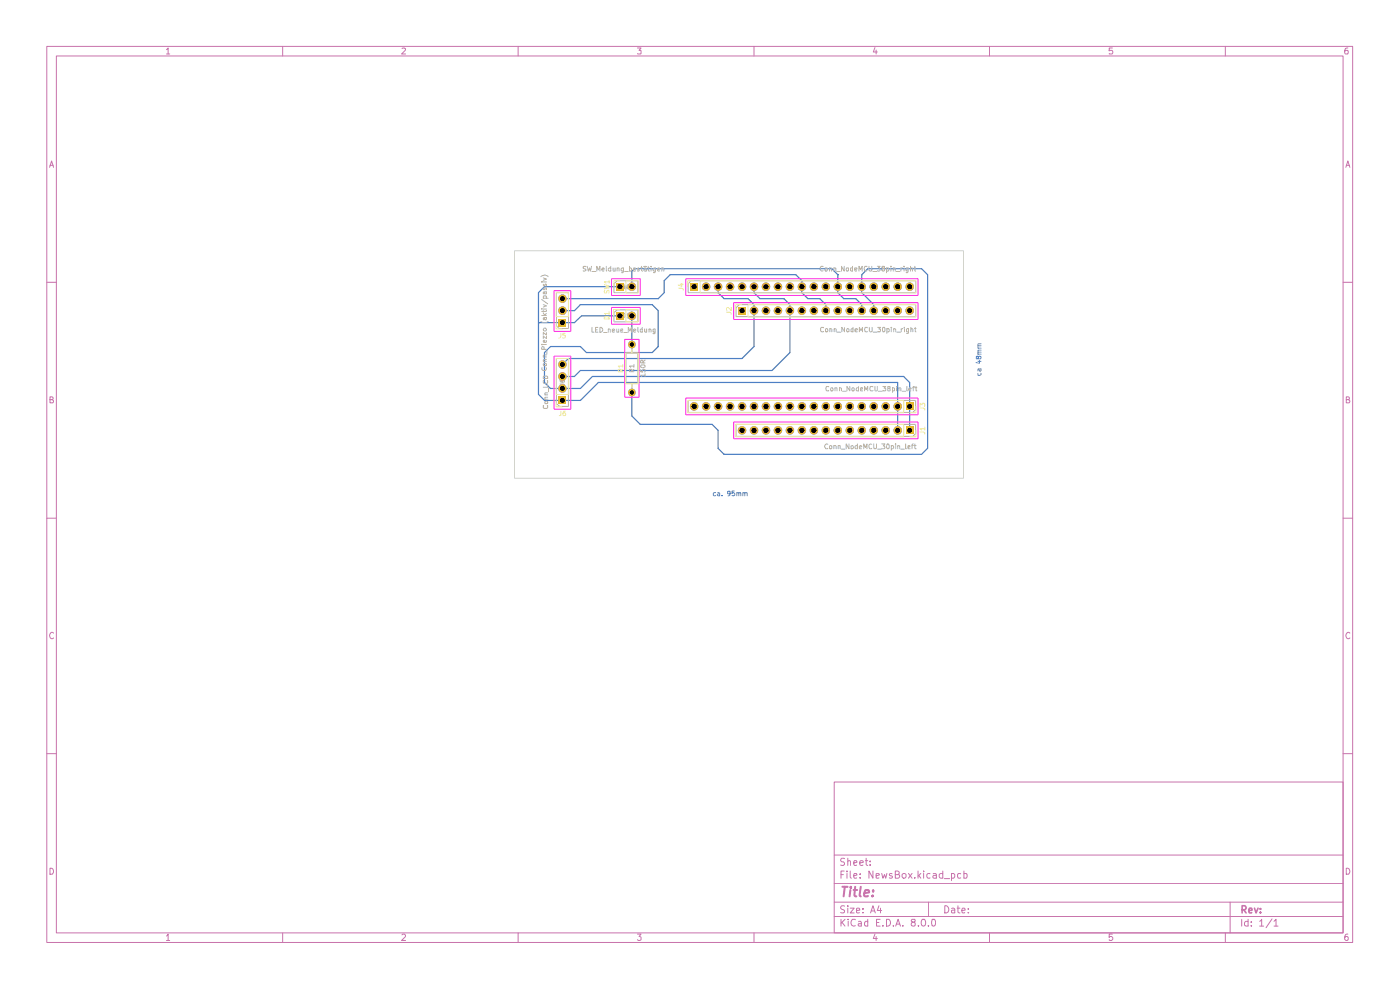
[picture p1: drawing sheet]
<svg xmlns="http://www.w3.org/2000/svg" width="297mm" height="210mm" viewBox="0 0 297 210" stroke-linecap="round" stroke-linejoin="round" font-family="sans-serif">
<g fill="none" stroke="#c872ab" stroke-width=".21">
<path d="M9.9 9.8h277.1v190.1h-277.1zM12 11.9h272.9v186h-272.9zM35.3 10.5l.4-.3v1.3M35.3 11.5h.7M60 9.8v2.1M85.3 10.3l.5-.1 .2 .3-.8 1h.8M109.9 9.8v2.1M135.2 10.2h.8l-.4 .5 .4 .1v.6h-.8M160 9.8v2.1M185.6 10.1l-.3 .9h.8M185.9 10.6v.9M209.9 9.8v2.1"/>
<path d="M236 10.2h-.7v.6h.7v.6h-.7M259.9 9.8v2.1M285.9 10.2l-.5 .1-.1 .4v.7l.6 .1v-.8h-.5l-.1 .2M10.5 35.5l.4-1.4 .5 1.4M10.6 35.1h.7M285.5 35.5l.4-1.4 .5 1.4M285.6 35.1h.7M9.9 59.9h2.1M284.9 59.9h2.1M10.6 84.8l.6-.1v-.4l-.6-.1v1.2h.6l.2-.4-.4-.2M285.6 84.8l.6-.1v-.4l-.6-.1v1.2h.6l.2-.4-.4-.2M9.9 109.9h2.1"/>
<path d="M284.9 109.9h2.1M11.4 134.3a.57 .57 0 0 0-.8 .1 .57 .57 0 0 0 0 .7l.3 .4 .5-.2M286.4 134.3a.57 .57 0 0 0-.8 .1 .57 .57 0 0 0 0 .7l.3 .4 .5-.2M9.9 159.9h2.1M284.9 159.9h2.1M177 165.9h107.9v32h-107.9zM10.6 184.2a.71 .71 0 0 1 .7 .4 .71 .71 0 0 1-.2 .8h-.5zM35.3 198.6l.4-.5v1.4M35.3 199.5h.7M60 197.9v2M85.3 198.3l.1-.2h.4l.2 .5-.8 .9h.8M109.9 197.9v2"/>
<path d="M135.2 198.1h.8l-.4 .5 .4 .2v.5l-.3 .2h-.3l-.2-.2M160 197.9v2M177 194.4h107.9M177 191.4h107.9M177 187.4h107.9M177 181.4h107.9M178.4 195v1.4M178.4 185.5h.5M178.6 195.6l.7 .8M179.1 184.8h-.7v1.5M179.2 192.2l-.6-.1-.3 .4 .3 .4 .5 .2v.5h-.8M179.2 182.1h-.6l-.3 .3 .3 .4h.3l.2 .2 .1 .3-.3 .3-.6-.1"/>
<path d="M179.3 195l-.9 .9M179.7 184.8v.1M179.7 185.3v1M179.9 192.1v.2M179.9 182.7l.1-.1h.4v1M179.9 182.1v1.5M179.9 192.6v1.1M179.9 195v.1M179.9 195.4v1M180.4 192.6h.8l-.8 1.1h.8M180.4 184.8v1.2l.2 .3M181.1 185.8l.7-.2-.2-.3-.4 .1-.1 .6 .2 .3 .4-.1"/>
<path d="M181.1 183.1l.7-.2-.2-.3h-.4l-.1 .7 .2 .3 .4-.1M181.5 195.1l-.6-.1a.74 .74 0 0 0-.4 1 .74 .74 0 0 0 1 .4M181.7 193.1h.7l-.2-.5-.5 .1v.9h.6M182.1 195.5h.5l.1 .9M182.4 183.1l.8-.2-.1-.3h-.5l-.2 .2 .1 .7h.6M182.5 186.1v.2M182.5 185.4v.1M182.7 195.9h-.6v.2l.1 .3h.5M183.1 193.6v.1M183.1 192.7v.2M183.6 182.6h.5M183.7 182.1v1.2l.4 .3"/>
<path d="M184.1 195.5l-.4-.1-.3 .4 .1 .6h.6M184.1 195v1.4M184.6 183.4v.2M184.6 182.6v.2M184.7 193.7l.5-1.6 .5 1.6M184.8 193.2h.7M185.2 184.8v1.5l-.9-1.5v1.5M185.6 198.1l-.3 1h.8M185.9 185.8l.6-.2v-.2h-.6v.8h.6M185.9 198.6v.9M185.9 195.7h.6M186.5 192.1l-.4 1h.9"/>
<path d="M186.7 195h-.8v1.4h.8M186.8 192.6v1.1M187 185.3l.3 1 .3-.8 .3 .8 .3-1M187.3 196.4h.1M188.1 195h.5a.78 .78 0 0 1 .3 .9 .78 .78 0 0 1-.8 .5zM189.3 185.4a.36 .36 0 0 0-.6 .1l.6 .4-.2 .4-.4-.1M189.5 196.4h.1M189.9 185.5l.7-.1 .2-.4-.4-.2h-.5v1.5h.6l.3-.2 .1-.3-.2-.3h-.3M190 196.4l.5-1.4 .5 1.4M190.2 196h.7M191.4 185.5a.47 .47 0 0 1 .4-.2 .47 .47 0 0 1 .4 .2v.4l-.3 .4-.4-.2zM191.5 196.4h.1"/>
<path d="M192.7 185.3l.8 1M193.5 185.3l-.8 1M193.7 195.6l-.4-.3 .2-.3h.6l.1 .3-.3 .3a.46 .46 0 0 0-.6 .3 .46 .46 0 0 0 .3 .5 .46 .46 0 0 0 .6-.2l-.1-.5-.2-.1M194.1 186.1v.2M194.8 184.8v1.5M194.8 196.4h.1M194.9 185.7l.4 .6M195.3 185.3l-.5 .6M195.6 195.1l.5-.1a.84 .84 0 0 1-.2 1.4h-.3l-.2-.5zM195.9 184.8v.1M195.9 185.3v1M197 196.4h.1"/>
<path d="M197 191.4v3M197.3 185.4l-.4-.1-.3 .2 .1 .6 .2 .2 .4-.1M197.7 195.1l.5-.1a.84 .84 0 0 1-.2 1.4h-.3l-.1-.5zM198 185.4h.6v.9M198.6 185.6l-.5 .1-.2 .2 .2 .4 .5-.1M200 185.4a.52 .52 0 0 0-.8 .1l.2 .7h.6M200 184.8v1.5M200.3 186.4h1.1M200.4 192.1a.77 .77 0 0 1 .9 .8 .77 .77 0 0 1-.9 .8zM201.9 192.7h.6v1M201.9 185.4l.4-.1 .2 .2v.6l-.2 .2-.4-.1M201.9 185.3v1.5"/>
<path d="M202.5 193.1h-.6v.5h.6M203.1 192.6h.5M203.2 192.1v1.4l.4 .2M203.8 185.4l-.4-.1-.3 .2 .1 .7h.6M204.1 193.1h.6l-.1-.5-.4 .1-.1 .8 .1 .2 .5-.1M204.5 185.4l.4-.1 .3 .2-.1 .7h-.6M204.5 184.8v1.5M205.4 193.6v.1M205.4 192.7v.2M209.9 197.9v2M236 198.1h-.7v.7l.2-.2h.3l.3 .3v.3l-.3 .3h-.3l-.2-.2M259.9 197.9v2"/>
<path d="M261 191.4v6.5M263.4 195v1.4M264.8 195.5l-.4-.1-.4 .4 .1 .6h.7M264.8 195v1.4M265.5 196.4h.1M265.5 195.5v.2M267.2 195.4l.5-.4v1.4M267.2 196.4h.9M269.9 194.9l-1.3 1.9M270.3 195.4l.4-.4v1.4M270.3 196.4h.8M285.6 184.2a.71 .71 0 0 1 .7 .4 .71 .71 0 0 1-.2 .8h-.5z"/>
<path d="M285.9 198.1l-.5 .2a.92 .92 0 0 0 .1 1.2l.4-.1 .1-.5-.2-.3h-.3l-.2 .3"/>
</g>
<path d="M263.5 193h.6a.47 .47 0 0 0 .3-.4 .47 .47 0 0 0-.3-.5h-.6v1.6M263.8 193l.6 .7M264.9 193.1h.7l-.1-.5-.5 .1-.1 .8 .2 .2 .4-.1M266.1 192.6l.4 1.1 .4-1.1M267.4 193.5v.2M267.4 192.7v.2" fill="none" stroke="#c872ab" stroke-width=".34"/>
<path d="M178.7 188.1h1.1M179.2 188.1l-.2 2M180.4 188.8l-.2 1.3M180.5 188.1v.3M181.1 188.8h.7M181.4 188.1l-.2 1.8 .5 .2M182.6 188.1l-.2 1.8 .2 .2M183.4 189.5l1-.2-.1-.4h-.8l-.2 1 .2 .2h.6M185.1 190l.1 .1h-.2l.1-.1v.1M185.2 188.9v.2" fill="none" stroke="#c872ab" stroke-width=".42"/>
<g fill="#02ffee">
<path d="M192.1 90.4h1.7v1.7h-1.7z"/>
<path d="M192.1 85.4h1.7v1.7h-1.7z"/>
<path d="M118.5 84.1h1.7v1.7h-1.7z"/>
<path d="M118.5 67.6h1.7v1.7h-1.7z"/>
<path d="M130.7 60h1.7v1.7h-1.7z"/>
<path d="M130.7 66.1h1.7v1.7h-1.7z"/>
<path d="M146.4 60h1.7v1.7h-1.7z"/>
<path d="M156.6 65h1.7v1.7h-1.7z"/>
<circle cx="187.9" cy="91.3" r=".89"/>
<circle cx="185.4" cy="91.3" r=".89"/>
<circle cx="182.8" cy="91.3" r=".89"/>
<circle cx="185.4" cy="86.2" r=".89"/>
<circle cx="182.8" cy="86.2" r=".89"/>
<circle cx="180.3" cy="86.2" r=".89"/>
<circle cx="170.1" cy="65.9" r=".89"/>
<circle cx="172.7" cy="65.9" r=".89"/>
<circle cx="175.2" cy="65.9" r=".89"/>
<circle cx="177.7" cy="65.9" r=".89"/>
<circle cx="180.3" cy="65.9" r=".89"/>
<circle cx="182.8" cy="65.9" r=".89"/>
<circle cx="185.4" cy="65.9" r=".89"/>
<circle cx="187.9" cy="65.9" r=".89"/>
<circle cx="190.4" cy="65.9" r=".89"/>
<circle cx="193" cy="65.9" r=".89"/>
<circle cx="190.4" cy="91.3" r=".89"/>
<circle cx="190.4" cy="86.2" r=".89"/>
<circle cx="187.9" cy="86.2" r=".89"/>
<circle cx="180.3" cy="91.3" r=".89"/>
<circle cx="177.7" cy="91.3" r=".89"/>
<circle cx="175.2" cy="91.3" r=".89"/>
<circle cx="177.7" cy="86.2" r=".89"/>
<circle cx="167.6" cy="91.3" r=".89"/>
<circle cx="165" cy="91.3" r=".89"/>
<circle cx="162.5" cy="91.3" r=".89"/>
<circle cx="165" cy="86.2" r=".89"/>
<circle cx="172.7" cy="91.3" r=".89"/>
<circle cx="170.1" cy="91.3" r=".89"/>
<circle cx="175.2" cy="86.2" r=".89"/>
<circle cx="172.7" cy="86.2" r=".89"/>
<circle cx="170.1" cy="86.2" r=".89"/>
<circle cx="167.6" cy="86.2" r=".89"/>
<circle cx="160" cy="91.3" r=".89"/>
<circle cx="157.4" cy="91.3" r=".89"/>
<circle cx="162.5" cy="86.2" r=".89"/>
<circle cx="160" cy="86.2" r=".89"/>
<circle cx="157.4" cy="86.2" r=".89"/>
<circle cx="154.9" cy="86.2" r=".89"/>
<circle cx="152.3" cy="86.2" r=".89"/>
<circle cx="149.8" cy="86.2" r=".89"/>
<circle cx="147.3" cy="86.2" r=".89"/>
<circle cx="134" cy="83.2" r=".8"/>
<circle cx="134" cy="73.1" r=".8"/>
<circle cx="119.3" cy="82.4" r=".89"/>
<circle cx="119.3" cy="79.9" r=".89"/>
<circle cx="119.3" cy="65.9" r=".89"/>
<circle cx="119.3" cy="63.4" r=".89"/>
<circle cx="119.3" cy="77.3" r=".89"/>
<circle cx="134" cy="60.8" r=".89"/>
<circle cx="134" cy="67" r=".89"/>
<circle cx="162.5" cy="65.9" r=".89"/>
<circle cx="165" cy="65.9" r=".89"/>
<circle cx="167.6" cy="65.9" r=".89"/>
<circle cx="165" cy="60.8" r=".89"/>
<circle cx="167.6" cy="60.8" r=".89"/>
<circle cx="149.8" cy="60.8" r=".89"/>
<circle cx="152.3" cy="60.8" r=".89"/>
<circle cx="154.9" cy="60.8" r=".89"/>
<circle cx="160" cy="65.9" r=".89"/>
<circle cx="157.4" cy="60.8" r=".89"/>
<circle cx="160" cy="60.8" r=".89"/>
<circle cx="162.5" cy="60.8" r=".89"/>
<circle cx="170.1" cy="60.8" r=".89"/>
<circle cx="172.7" cy="60.8" r=".89"/>
<circle cx="175.2" cy="60.8" r=".89"/>
<circle cx="177.7" cy="60.8" r=".89"/>
<circle cx="180.3" cy="60.8" r=".89"/>
<circle cx="182.8" cy="60.8" r=".89"/>
<circle cx="185.4" cy="60.8" r=".89"/>
<circle cx="187.9" cy="60.8" r=".89"/>
<circle cx="190.4" cy="60.8" r=".89"/>
<circle cx="193" cy="60.8" r=".89"/>
</g>
<g fill="none" stroke="#4d7fc4" stroke-width=".25">
<path d="M170.1 59.5h.1M170.1 59.5l-1.3-1.2h-26.6l-1.3 1.2v2.6l-1.3 1.3h-20.3M170.1 59.5v2.6l1.3 1.3h2.5l1.3 1.2v1.3M177.7 58.3h.1M177.7 58.3l-1.2-1.3h-41.9l-.6 .5v3.3M177.7 58.3v3.8l1.3 1.3h2.5l1.3 1.2v1.3M114.2 68.4h.1M119.3 65.9h2.6l1.2-1.3h15.3l1.2 1.3v7.6l-1.2 1.3h-14l-1.3-1.3h-6.3l-1.3 1.3v6.3l1.3 1.3h6.3l2.6-2.5h66l1.3 1.2v10.2M120.6 65.9h.1M131.5 60.8h-16l-1.3 1.3v21.6l1.3 1.2h7.6l3.8-3.8h63.5v10.2M131.5 67h-8.1l-1.5 1.4h-7.7M134 67.2v5.9"/>
<path d="M152.3 60.8v1.3l1.3 1.3h5.1l1.3 1.2v8.9l-2.6 2.6h-36.8l-1.3 1.2M160 60.8h.1M160 60.8v1.3l1.2 1.3h5.1l1.3 1.2v10.2l-3.8 3.8h-40.7l-1.2 1.3h-2.6M185.4 65.9v-1.3l-2.6-2.5v-3.8l1.3-1.3h11.4l1.3 1.3v36.8l-1.3 1.3h-41.9l-1.3-1.3v-3.8l-1.2-1.3h-15.3l-1.8-1.8v-5"/>
</g>
<g fill="none" stroke="#afafaf" stroke-width=".21">
<path d="M114.7 58.7l.1-.1a.99 .99 0 0 1 1.5 .1M114.9 59.8h.1M115.3 58.9l.6 .3-.6 .3M115.3 59.8h.6M124.3 56.6h-.6v.3a.44 .44 0 0 1 .5 .5h-.5M124.6 56.5l.2 1 .3-.7 .1 .7 .3-1M125.6 57.6h.7M126.6 57.5v-1l.3 .8 .4-.8v1M127.7 57.2l.5-.1-.2-.3-.3 .2v.3l.2 .2 .2-.1M128.6 56.5l.1 1M129.6 56.9l-.3-.1-.2 .2v.4h.5M129.6 56.5v1"/>
<path d="M130.1 56.8v.6h.4M130.5 56.8v.7M130.9 56.9h.4v.6M130.9 56.8v.7M132.3 56.8v.9l-.2 .1h-.3M132.3 56.9l-.3-.1-.2 .2v.4h.5M132.5 57.6h.8M133.5 56.9h.5v.5h-.5M133.5 56.5v1M134.4 57.2l.4-.1-.1-.3-.3 .1v.5h.4M135.6 56.9h-.4v.2l.5 .2-.2 .2-.3-.1M135.9 56.8h.4"/>
<path d="M136.1 56.5v.8l.2 .2M136.7 56.9l.2-.1 .2 .2v.5M136.7 56.5v.1M137 56.5v.1M137.1 57.1h-.3l-.2 .2 .2 .2 .3-.1M137.4 56.8h.4M137.5 56.5v.8l.3 .2M138.1 56.5v.1M138.1 56.8v.7M139 56.8v.9l-.1 .1h-.3M139 56.9l-.2-.1-.3 .2 .1 .4h.4M139.5 57.2l.5-.1-.2-.3-.3 .2v.3l.1 .2 .3-.1"/>
<path d="M140.4 56.9l.3-.1 .1 .2v.5M140.4 56.8v.7M146.6 59.5h47.6v2.6h-48.2v-1.9zM174.6 56.6l-.4-.1-.2 .2v.6l.3 .2 .3-.1M175 56.9l.5-.1v.5l-.1 .2-.4-.1zM176 56.9h.4v.6M176 56.8v.7M176.9 56.9h.4v.6M176.9 56.8v.7M177.5 57.6h.7M179.1 56.5v1l-.6-1v1M179.6 56.8l.4 .1v.5h-.4z"/>
<path d="M180.9 56.8l-.5 .1v.5h.5M180.9 56.5v1M181.3 57.2l.5-.1-.1-.3-.4 .1v.4l.2 .2 .2-.1M182.2 57.5v-1l.4 .7 .3-.7v1M183.9 56.6l-.4-.1a.52 .52 0 0 0-.2 .6 .52 .52 0 0 0 .6 .3M184.3 56.5v.8l.3 .2 .3-.1v-.9M185.2 57.6h.7M186.1 56.5h.6l-.3 .3 .3 .3-.1 .3h-.5M187.3 56.9l-.3-.2 .2-.2h.4v.3l-.6 .3 .3 .4 .3-.1v-.4l-.1-.1M188.1 57.4h.4v-.6h-.4v1M189 56.5v.1M189 56.8v.7"/>
<path d="M189.5 56.9h.4v.6M189.5 56.8v.7M190.1 57.6h.8M191.1 56.8v.7M191.5 56.8h-.3l-.1 .2M191.8 56.5v.1M191.8 56.8v.7M192.6 57.4h-.4l.1-.6h.3v.9l-.1 .1h-.3M193.1 56.9h.5v.6M193.1 56.5v1M193.9 56.8h.3M194.1 56.5v.9l.1 .1"/>
<path d="M114.7 68.2l.6 .2h.5l.5-.2M114.9 73.1h.1M114.9 65.6h.1M114.9 66.9h1M114.9 63.5l1.3 1M115 78l-.1 .3 .3 .3h.5l.2-.3-.1-.3M115.3 77.2l.1-.1h.4l.1 .3-.1 .2h-.5zM115.3 64.6l.6 .3-.6 .2M115.3 79.9l.1-.1h.6l.2 .1v.4h-.9zM115.3 76.6h.6M115.3 75.7h.6M115.3 73.1h.6"/>
<path d="M115.3 66.5l.4 .4M115.3 65.8v.4M115.3 65.6h.6M115.3 63.3h1M115.3 69.7l.5-.1 .1 .3-.1 .2-.4 .1-.1-.2zM115.3 63.3v-.5h.5v.5M115.3 61.1v.2l.1 .2 .3-.4h.1v.4M115.3 60.3v.2l.2 .1 .3-.4 .1 .2-.1 .2M115.4 74.1v-.5l-.3-.1-.2 .2v.4h1M115.5 67.3l.1 .5h.2v-.5M115.5 61.9l.1 .4h.3l-.1-.4M115.8 72.2l.1 .3-.1 .2h-.4l-.1-.4 .2-.1 .1 .5"/>
<path d="M115.9 76.2h-.5l-.1 .2v.2M115.9 75.3h-.5l-.1 .2v.2M115.9 71.3v.5l-.6-.5v.5M115.9 70.5v.6l-.6-.6v.6M115.9 67.3h-.5l-.1 .2v.3M115.9 65.8l-.1 .3h-.9M115.9 61.9h-.6v.4M115.9 66.5l-.4 .3M116 74.4v.7M118 62.1h2.6v7.6h-2l-.6-.6zM118 76.1h2.6v10.1h-1.9l-.7-.6zM118.7 66.2h.8l.2 .5"/>
<path d="M118.7 65.3v.5h.5v-.5h.5v.5M125.6 69.4v1.1h.4M126.3 70h.4M126.9 69.4h-.6v1.1h.6M127.3 69.4a.52 .52 0 0 1 .6 .6 .52 .52 0 0 1-.6 .5zM128 70.5h.8M129.1 69.9l.2-.1 .2 .2v.5M129.1 69.8v.7M129.9 70.1l.5-.1-.2-.2-.3 .1v.5h.4M130.2 60.2l.7-.7h4.4v2.6h-5.1zM130.2 66.3l.7-.6h4.4v2.6h-5.1zM130.8 69.8v.6h.5"/>
<path d="M131.3 69.8v.7M131.7 70.1l.4-.1-.1-.2-.3 .1v.5h.4M132 60.3l-.5 .1v.2l.5 .3v.3h-.5M132 66.4l.6 .3v.5l-.3 .2h-.3zM132.4 60.3l.2 1 .2-.7 .2 .7 .2-1M132.4 70.5h.7M132.8 75h2.5v6.3h-2.5zM133 66.7l.3-.3v1M133 67.4h.5M133.3 70.5v-1.1l.3 .8 .4-.8v1.1M133.5 60.6l.4-.3v1M133.5 61.3h.6"/>
<path d="M134 78.8v-.5h-.4l-.1 .5h1M134 73.1v1.9M134.4 70.1l.5-.1-.2-.2-.3 .2v.3l.2 .2 .2-.1M134.5 77.7h-1l.3 .2M134.5 78.3l-.5 .4M134.5 77.3v.6M135.3 69.4v.9l.2 .2M135.9 78.4v.4l.4 .1-.1-.4 .2-.2 .4 .1v.5M135.9 77.6l.2-.2h.6l.1 .2a.47 .47 0 0 1-.4 .4 .47 .47 0 0 1-.5-.4zM136.2 69.9h-.4v.5h.4M136.2 69.4v1.1M136.4 77v-.4l-.2-.2-.3 .1v.5h.9"/>
<path d="M136.8 69.8v.6h.4M136.8 79.6h-.9l.3 .3M136.8 79.3v.6M136.8 76.4l-.4 .3M137.2 69.8v.7M137.7 69.9l.2-.1 .2 .2v.5M137.7 69.8v.7M139 69.8v.9h-.5M139 69.9h-.5v.5h.5M156.1 65.3l.7-.7h37.4v2.6h-38.1zM169.8 60.3v.7l-.4 .3M170.5 60.2l-.3 .8h.6"/>
<path d="M170.7 60.6v.7M174.7 69.5l-.4-.1-.2 .2v.6l.2 .2 .4-.1M174.9 65.4v.8l-.4 .2M175.1 69.9l.2-.2 .2 .1v.6l-.4-.1zM175.3 65.5l.5-.1 .1 .2-.6 .8h.6M176 69.9l.2-.2 .3 .2v.5M176 69.7v.7M177 69.9l.1-.2 .3 .2v.5M177 69.7v.7M177.6 70.5h.7M179.2 69.4v1l-.6-1v1M179.7 69.8l.2-.1 .2 .2-.1 .5h-.3z"/>
<path d="M181 69.4v1h-.4l-.1-.5 .2-.2 .3 .1M181.4 70h.5v-.2l-.4-.1-.1 .2v.4l.5 .1M182.3 70.4v-1l.3 .7 .4-.7v1M184 69.5l-.4-.1-.2 .5 .2 .5 .4-.1M184.4 69.4v.8l.2 .2 .4-.1v-.9M185.3 70.5h.7M186.2 69.4h.6l-.3 .4 .3 .2-.1 .4-.5-.1M187.3 69.4h.3l.1 .2-.1 .8h-.3l-.1-.2zM188.2 69.8l.3-.1 .2 .3-.1 .4h-.4M188.2 69.7v1M189.1 69.4v.1M189.1 69.7v.7"/>
<path d="M189.6 69.9l.1-.2 .3 .2v.5M189.6 69.7v.7M190.3 70.5h.7M191.2 69.7v.7M191.5 69.7l-.3 .3M191.9 69.4v.1M191.9 69.7v.7M192.7 69.7v.9l-.4 .1M192.7 69.8l-.2-.1-.2 .2v.4l.4 .1M193.2 69.9l.2-.2 .3 .2v.5M193.2 69.4v1M194 69.7h.3"/>
<path d="M194.2 69.4v1h.1M115.3 86v.5l.1 .1h.6l.2-.1-.1-.5M115.3 80.7v.6l.4 .1 .4-.1v-.6M115.6 85.2h.6v.3l-.5 .1zM115.6 84.7h.6M115.6 83.8h.6M116.2 84.3h-.5v.4M116.2 83.3h-.5v.5M116.2 81.6v.5h-.9M116.4 82.3v.8M118.8 81.5h.7l.2 .1v.3M118.8 80.6l.2 .4h.7v-.4l-.1-.1h-.3l-.2 .2 .2 .3"/>
<path d="M134 81.3v1.9M146 84.9h48.2v2l-.5 .6h-47.7zM156.1 90h38.1v2l-.5 .6h-37.6zM169.8 85.7v.8l-.4 .2M170.2 85.7h.6l-.3 .3 .3 .3-.1 .3h-.5M174.9 90.8v.8l-.4 .2M175.3 91l.3-.2v1M175.3 91.8h.6M175.6 94.3l-.3-.1-.4 .4 .3 .6 .4-.1M175.8 82.1l-.4-.1-.2 .4 .2 .5 .4-.1M176 94.6h.5l-.1 .6h-.4zM176.2 82.4l.2-.2 .2 .1v.6l-.4-.1z"/>
<path d="M176.9 94.6l.3-.1 .2 .2v.5M176.9 94.5v.7M177.1 82.4l.2-.2 .3 .1v.6M177.1 82.2v.7M177.8 94.6h.4v.6M177.8 94.5v.7M178.1 82.4l.1-.2 .3 .2v.5M178.1 82.2v.7M178.5 95.3h.8M178.8 83h.7M180.1 94.2v1l-.6-1v1M180.3 82v.9l-.6-.9v.9"/>
<path d="M180.5 94.6h.5v.6l-.5-.1zM180.8 82.3l.2-.1 .2 .2-.1 .5h-.3zM181.9 94.2v1h-.4v-.6h.4M182.1 82v.9h-.4v-.6h.4M182.3 94.8h.5l-.2-.3-.3 .2v.3l.1 .2h.3M182.6 82.6l.4-.1-.1-.3-.3 .1v.6h.4M183.2 95.2v-1l.4 .7 .3-.7v1M183.4 82.9v-.9l.3 .7 .4-.7v.9M184.9 94.3l-.2-.1-.4 .2v.5l.2 .3 .4-.1M185.2 82.1l-.4-.1-.3 .4 .1 .4h.6M185.4 94.2v1h.5v-.2v-.8M185.6 82l.1 .9 .4-.1v-.8"/>
<path d="M186.2 95.3h.8M186.4 83h.7M187 94.2h.7l-.3 .4 .3 .2v.2l-.1 .2-.6-.1M187.3 82h.6l-.3 .3 .3 .1v.4h-.6M188.2 94.3l.1-.1a.53 .53 0 0 1 .4 .5 .53 .53 0 0 1-.5 .5l-.1-.4zM188.5 82.4l-.2-.3 .4-.1 .1 .2-.5 .3 .1 .4 .4-.1v-.3l-.1-.1M189.1 94.6l.2-.1 .3 .3-.2 .4h-.3M189.1 94.5v1M189.3 82.3l.3-.1 .2 .2v.4l-.5 .1M189.3 82.2v1M190 94.2v.1M190 94.5v.7"/>
<path d="M190.2 82v.1M190.2 82.2v.7M190.4 94.6h.5v.6M190.4 94.5v.7M190.7 82.4l.2-.2 .2 .2v.5M190.7 82.2v.7M191.1 95.3h.8M191.4 83h.7M192.1 94.2v1h.2M192.4 82l.1 .9M192.6 94.8h.5v-.2h-.5v.6h.5M192.8 82.6l.5-.1-.2-.3-.3 .2v.4l.4 .1"/>
<path d="M193.4 94.5h.3M193.6 82.2h.4M193.7 94.2l-.2 .1v.9M193.9 94.5h.4M194 82h-.3v.9M194.1 94.2v.8l.2 .2M194.2 82.2h.3M194.3 82v.9h.2"/>
</g>
<path d="M129.7 59.1h6.1v3.6h-6.1zM145.5 59.1h49.3v3.6h-49.3zM117.5 75.5h3.6v11.3h-3.6zM117.5 61.7h3.6v8.6h-3.6zM129.7 65.2h6.1v3.6h-6.1zM132.5 72h3.1v12.3h-3.1zM155.6 64.2h39.2v3.6h-39.2zM145.5 84.4h49.3v3.6h-49.3zM155.6 89.5h39.2v3.6h-39.2z" fill="none" stroke="#ff26e2" stroke-width=".21"/>
<g fill="none" stroke="#f2eda1" stroke-width=".21">
<path d="M129.2 59.8h-1l.3 .2M129.2 59.5v.5M131.5 59.5h-1.3v1.3M132.8 59.5h2.6v2.7h-2.6zM147.3 59.5h-1.4v1.3M148.5 59.5h45.8v2.7h-45.8zM118 62.1h2.6v5.1h-2.6zM118 68.4v1.4h1.3M118 76.1h2.7v7.6h-2.7zM119 70.7v.7l-.4 .3M119.9 70.7h-.5v.4h.5v.5l-.2 .1h-.2l-.1-.1M128.2 60.4l1 .2-.7 .2 .7 .3-1 .1"/>
<path d="M128.2 67.3l.3-.1h.5l.2 .5h-1zM128.3 61.6l-.1 .4 .2 .2h.1l.3-.5 .3-.1 .1 .2-.1 .4M129.2 66.5h-1l.3 .2M129.2 66.1v.6M131.5 65.6h-1.3v1.4M131.7 78.8l-.1-.5-.4 .1v.4h.9M132.1 77.7h-.9l.2 .2M132.1 78.3l-.4 .4M132.1 77.3v.6M132.7 74.9h2.7v6.5h-2.7zM132.8 65.6h2.6v2.7h-2.6zM134 74.1v.8"/>
<path d="M144 61.1h.6l.4 .5M144.3 60.3h.7M144.6 60.1v.6l-.7-.2M154.1 66.2h.7l.3 .5M155.1 65.2v.7l-.7-.7-.3 .2 .1 .4M157.4 64.6h-1.3v1.3M158.7 64.6h35.6v2.6h-35.6zM118 84.9v1.4h1.3M119 87.2v.9l-.4 .1M119.9 87.2h-.3l-.2 .5 .1 .5h.4l.1-.5-.2-.1-.4 .1M134 81.4v.7M145.9 84.9h45.8v2.7h-45.8z"/>
<path d="M156.1 90h35.6v2.6h-35.6zM194.3 86.2v1.4h-1.3M194.3 91.3v1.3h-1.3M195.2 91.6h.7l.3 .2v.3M195.2 86.5h.7l.3 .2v.3M195.2 86.2v-.7l.4 .4 .2-.4h.2l.2 .2-.1 .5M196.2 91h-1l.3 .2M196.2 90.6v.6"/>
</g>
<g fill="#d864ff">
<path d="M192.1 90.4h1.7v1.7h-1.7z"/>
<path d="M192.1 85.4h1.7v1.7h-1.7z"/>
<path d="M118.5 84.1h1.7v1.7h-1.7z"/>
<path d="M118.5 67.6h1.7v1.7h-1.7z"/>
<path d="M130.7 60h1.7v1.7h-1.7z"/>
<path d="M130.7 66.1h1.7v1.7h-1.7z"/>
<path d="M146.4 60h1.7v1.7h-1.7z"/>
<path d="M156.6 65h1.7v1.7h-1.7z"/>
<circle cx="187.9" cy="91.3" r=".89"/>
<circle cx="185.4" cy="91.3" r=".89"/>
<circle cx="182.8" cy="91.3" r=".89"/>
<circle cx="185.4" cy="86.2" r=".89"/>
<circle cx="182.8" cy="86.2" r=".89"/>
<circle cx="180.3" cy="86.2" r=".89"/>
<circle cx="170.1" cy="65.9" r=".89"/>
<circle cx="172.7" cy="65.9" r=".89"/>
<circle cx="175.2" cy="65.9" r=".89"/>
<circle cx="177.7" cy="65.9" r=".89"/>
<circle cx="180.3" cy="65.9" r=".89"/>
<circle cx="182.8" cy="65.9" r=".89"/>
<circle cx="185.4" cy="65.9" r=".89"/>
<circle cx="187.9" cy="65.9" r=".89"/>
<circle cx="190.4" cy="65.9" r=".89"/>
<circle cx="193" cy="65.9" r=".89"/>
<circle cx="190.4" cy="91.3" r=".89"/>
<circle cx="190.4" cy="86.2" r=".89"/>
<circle cx="187.9" cy="86.2" r=".89"/>
<circle cx="180.3" cy="91.3" r=".89"/>
<circle cx="177.7" cy="91.3" r=".89"/>
<circle cx="175.2" cy="91.3" r=".89"/>
<circle cx="177.7" cy="86.2" r=".89"/>
<circle cx="167.6" cy="91.3" r=".89"/>
<circle cx="165" cy="91.3" r=".89"/>
<circle cx="162.5" cy="91.3" r=".89"/>
<circle cx="165" cy="86.2" r=".89"/>
<circle cx="172.7" cy="91.3" r=".89"/>
<circle cx="170.1" cy="91.3" r=".89"/>
<circle cx="175.2" cy="86.2" r=".89"/>
<circle cx="172.7" cy="86.2" r=".89"/>
<circle cx="170.1" cy="86.2" r=".89"/>
<circle cx="167.6" cy="86.2" r=".89"/>
<circle cx="160" cy="91.3" r=".89"/>
<circle cx="157.4" cy="91.3" r=".89"/>
<circle cx="162.5" cy="86.2" r=".89"/>
<circle cx="160" cy="86.2" r=".89"/>
<circle cx="157.4" cy="86.2" r=".89"/>
<circle cx="154.9" cy="86.2" r=".89"/>
<circle cx="152.3" cy="86.2" r=".89"/>
<circle cx="149.8" cy="86.2" r=".89"/>
<circle cx="147.3" cy="86.2" r=".89"/>
<circle cx="134" cy="83.2" r=".8"/>
<circle cx="134" cy="73.1" r=".8"/>
<circle cx="119.3" cy="82.4" r=".89"/>
<circle cx="119.3" cy="79.9" r=".89"/>
<circle cx="119.3" cy="65.9" r=".89"/>
<circle cx="119.3" cy="63.4" r=".89"/>
<circle cx="119.3" cy="77.3" r=".89"/>
<circle cx="134" cy="60.8" r=".89"/>
<circle cx="134" cy="67" r=".89"/>
<circle cx="162.5" cy="65.9" r=".89"/>
<circle cx="165" cy="65.9" r=".89"/>
<circle cx="167.6" cy="65.9" r=".89"/>
<circle cx="165" cy="60.8" r=".89"/>
<circle cx="167.6" cy="60.8" r=".89"/>
<circle cx="149.8" cy="60.8" r=".89"/>
<circle cx="152.3" cy="60.8" r=".89"/>
<circle cx="154.9" cy="60.8" r=".89"/>
<circle cx="160" cy="65.9" r=".89"/>
<circle cx="157.4" cy="60.8" r=".89"/>
<circle cx="160" cy="60.8" r=".89"/>
<circle cx="162.5" cy="60.8" r=".89"/>
<circle cx="170.1" cy="60.8" r=".89"/>
<circle cx="172.7" cy="60.8" r=".89"/>
<circle cx="175.2" cy="60.8" r=".89"/>
<circle cx="177.7" cy="60.8" r=".89"/>
<circle cx="180.3" cy="60.8" r=".89"/>
<circle cx="182.8" cy="60.8" r=".89"/>
<circle cx="185.4" cy="60.8" r=".89"/>
<circle cx="187.9" cy="60.8" r=".89"/>
<circle cx="190.4" cy="60.8" r=".89"/>
<circle cx="193" cy="60.8" r=".89"/>
</g>
<g fill="none" stroke="#5994dc" stroke-width=".21">
<path d="M207.5 79.2v.4h.5l.1-.2-.1-.2M207.5 76.6h.6M207.5 75.1h.6M207.5 73.8h.6M207.5 75.8l.2-.3 .4 .3-.1 .3h-.4l-.2-.6-.3 .1 .1 .5h.3v-.1M207.6 78.3l.3 .5 .2-.2-.1-.3M207.8 76.5v.6l-.8-.2M208.1 78.3h-.6v.4M208.1 74.7h-.6v.4M208.1 74.3h-.6v.4M208.1 73.3h-.6v.5M208.1 72.9h-.6v.4"/>
<path d="M151.8 104.5h-.4l-.1 .2v.3l.2 .2 .3-.1M152.3 104.5h.3l.1 .7M152.7 104.8h-.4l-.1 .1 .1 .3 .4-.1M153.2 105.1v.1M154.9 104.6l-.1 .2h-.3l-.1-.6h.5v.7l-.4 .3M155.8 104.2h-.5v.5l.3-.2 .3 .3v.2l-.3 .2-.3-.1M156.3 104.6l.4-.1v.7M156.3 104.5v.7M156.7 104.7v-.2h.4l.1 .7M157.6 104.6l.4-.1v.7M157.6 104.5v.7M158 104.7l.1-.2h.3l.1 .7"/>
</g>
<g fill="#e3b72e">
<path d="M192.1 90.4h1.7v1.7h-1.7z"/>
<path d="M192.1 85.4h1.7v1.7h-1.7z"/>
<path d="M118.5 84.1h1.7v1.7h-1.7z"/>
<path d="M118.5 67.6h1.7v1.7h-1.7z"/>
<path d="M130.7 60h1.7v1.7h-1.7z"/>
<path d="M130.7 66.1h1.7v1.7h-1.7z"/>
<path d="M146.4 60h1.7v1.7h-1.7z"/>
<path d="M156.6 65h1.7v1.7h-1.7z"/>
<circle cx="187.9" cy="91.3" r=".89"/>
<circle cx="185.4" cy="91.3" r=".89"/>
<circle cx="182.8" cy="91.3" r=".89"/>
<circle cx="185.4" cy="86.2" r=".89"/>
<circle cx="182.8" cy="86.2" r=".89"/>
<circle cx="180.3" cy="86.2" r=".89"/>
<circle cx="170.1" cy="65.9" r=".89"/>
<circle cx="172.7" cy="65.9" r=".89"/>
<circle cx="175.2" cy="65.9" r=".89"/>
<circle cx="177.7" cy="65.9" r=".89"/>
<circle cx="180.3" cy="65.9" r=".89"/>
<circle cx="182.8" cy="65.9" r=".89"/>
<circle cx="185.4" cy="65.9" r=".89"/>
<circle cx="187.9" cy="65.9" r=".89"/>
<circle cx="190.4" cy="65.9" r=".89"/>
<circle cx="193" cy="65.9" r=".89"/>
<circle cx="190.4" cy="91.3" r=".89"/>
<circle cx="190.4" cy="86.2" r=".89"/>
<circle cx="187.9" cy="86.2" r=".89"/>
<circle cx="180.3" cy="91.3" r=".89"/>
<circle cx="177.7" cy="91.3" r=".89"/>
<circle cx="175.2" cy="91.3" r=".89"/>
<circle cx="177.7" cy="86.2" r=".89"/>
<circle cx="167.6" cy="91.3" r=".89"/>
<circle cx="165" cy="91.3" r=".89"/>
<circle cx="162.5" cy="91.3" r=".89"/>
<circle cx="165" cy="86.2" r=".89"/>
<circle cx="172.7" cy="91.3" r=".89"/>
<circle cx="170.1" cy="91.3" r=".89"/>
<circle cx="175.2" cy="86.2" r=".89"/>
<circle cx="172.7" cy="86.2" r=".89"/>
<circle cx="170.1" cy="86.2" r=".89"/>
<circle cx="167.6" cy="86.2" r=".89"/>
<circle cx="160" cy="91.3" r=".89"/>
<circle cx="157.4" cy="91.3" r=".89"/>
<circle cx="162.5" cy="86.2" r=".89"/>
<circle cx="160" cy="86.2" r=".89"/>
<circle cx="157.4" cy="86.2" r=".89"/>
<circle cx="154.9" cy="86.2" r=".89"/>
<circle cx="152.3" cy="86.2" r=".89"/>
<circle cx="149.8" cy="86.2" r=".89"/>
<circle cx="147.3" cy="86.2" r=".89"/>
<circle cx="134" cy="83.2" r=".8"/>
<circle cx="134" cy="73.1" r=".8"/>
<circle cx="119.3" cy="82.4" r=".89"/>
<circle cx="119.3" cy="79.9" r=".89"/>
<circle cx="119.3" cy="65.9" r=".89"/>
<circle cx="119.3" cy="63.4" r=".89"/>
<circle cx="119.3" cy="77.3" r=".89"/>
<circle cx="134" cy="60.8" r=".89"/>
<circle cx="134" cy="67" r=".89"/>
<circle cx="162.5" cy="65.9" r=".89"/>
<circle cx="165" cy="65.9" r=".89"/>
<circle cx="167.6" cy="65.9" r=".89"/>
<circle cx="165" cy="60.8" r=".89"/>
<circle cx="167.6" cy="60.8" r=".89"/>
<circle cx="149.8" cy="60.8" r=".89"/>
<circle cx="152.3" cy="60.8" r=".89"/>
<circle cx="154.9" cy="60.8" r=".89"/>
<circle cx="160" cy="65.9" r=".89"/>
<circle cx="157.4" cy="60.8" r=".89"/>
<circle cx="160" cy="60.8" r=".89"/>
<circle cx="162.5" cy="60.8" r=".89"/>
<circle cx="170.1" cy="60.8" r=".89"/>
<circle cx="172.7" cy="60.8" r=".89"/>
<circle cx="175.2" cy="60.8" r=".89"/>
<circle cx="177.7" cy="60.8" r=".89"/>
<circle cx="180.3" cy="60.8" r=".89"/>
<circle cx="182.8" cy="60.8" r=".89"/>
<circle cx="185.4" cy="60.8" r=".89"/>
<circle cx="187.9" cy="60.8" r=".89"/>
<circle cx="190.4" cy="60.8" r=".89"/>
<circle cx="193" cy="60.8" r=".89"/>
</g>
<g fill="none" stroke="#e3b72e" stroke-width=".21">
<circle cx="119.4" cy="79.9" r=".55"/>
<circle cx="119.4" cy="63.4" r=".55"/>
<circle cx="119.4" cy="65.9" r=".55"/>
<circle cx="119.4" cy="68.5" r=".55"/>
<circle cx="119.4" cy="77.4" r=".55"/>
<circle cx="131.6" cy="60.9" r=".55"/>
<circle cx="131.6" cy="67" r=".55"/>
<circle cx="134.1" cy="73.1" r=".47"/>
<circle cx="134.1" cy="60.9" r=".55"/>
<circle cx="134.1" cy="67" r=".55"/>
<circle cx="147.3" cy="60.9" r=".55"/>
<circle cx="149.8" cy="60.9" r=".55"/>
<circle cx="152.4" cy="60.9" r=".55"/>
<circle cx="154.9" cy="60.9" r=".55"/>
<circle cx="157.5" cy="60.9" r=".55"/>
<circle cx="157.5" cy="65.9" r=".55"/>
<circle cx="160" cy="60.9" r=".55"/>
<circle cx="160" cy="65.9" r=".55"/>
<circle cx="162.5" cy="60.9" r=".55"/>
<circle cx="162.5" cy="65.9" r=".55"/>
<circle cx="165.1" cy="60.9" r=".55"/>
<circle cx="165.1" cy="65.9" r=".55"/>
<circle cx="167.6" cy="60.9" r=".55"/>
<circle cx="167.6" cy="65.9" r=".55"/>
<circle cx="170.2" cy="65.9" r=".55"/>
<circle cx="170.2" cy="60.9" r=".55"/>
<circle cx="172.7" cy="65.9" r=".55"/>
<circle cx="172.7" cy="60.9" r=".55"/>
<circle cx="175.2" cy="65.9" r=".55"/>
<circle cx="175.2" cy="60.9" r=".55"/>
<circle cx="177.8" cy="65.9" r=".55"/>
<circle cx="177.8" cy="60.9" r=".55"/>
<circle cx="180.3" cy="65.9" r=".55"/>
<circle cx="180.3" cy="60.9" r=".55"/>
<circle cx="182.9" cy="65.9" r=".55"/>
<circle cx="182.9" cy="60.9" r=".55"/>
<circle cx="185.4" cy="65.9" r=".55"/>
<circle cx="185.4" cy="60.9" r=".55"/>
<circle cx="187.9" cy="60.9" r=".55"/>
<circle cx="187.9" cy="65.9" r=".55"/>
<circle cx="190.5" cy="60.9" r=".55"/>
<circle cx="190.5" cy="65.9" r=".55"/>
<circle cx="193" cy="65.9" r=".55"/>
<circle cx="193" cy="60.9" r=".55"/>
<circle cx="119.4" cy="82.4" r=".55"/>
<circle cx="119.4" cy="85" r=".55"/>
<circle cx="134.1" cy="83.3" r=".47"/>
<circle cx="147.3" cy="86.3" r=".55"/>
<circle cx="149.8" cy="86.3" r=".55"/>
<circle cx="152.4" cy="86.3" r=".55"/>
<circle cx="154.9" cy="86.3" r=".55"/>
<circle cx="157.5" cy="91.3" r=".55"/>
<circle cx="157.5" cy="86.3" r=".55"/>
<circle cx="160" cy="91.3" r=".55"/>
<circle cx="160" cy="86.3" r=".55"/>
<circle cx="162.5" cy="91.3" r=".55"/>
<circle cx="162.5" cy="86.3" r=".55"/>
<circle cx="165.1" cy="91.3" r=".55"/>
<circle cx="165.1" cy="86.3" r=".55"/>
<circle cx="167.6" cy="91.3" r=".55"/>
<circle cx="167.6" cy="86.3" r=".55"/>
<circle cx="170.2" cy="91.3" r=".55"/>
<circle cx="170.2" cy="86.3" r=".55"/>
<circle cx="172.7" cy="91.3" r=".55"/>
<circle cx="172.7" cy="86.3" r=".55"/>
<circle cx="175.2" cy="91.3" r=".55"/>
<circle cx="175.2" cy="86.3" r=".55"/>
<circle cx="177.8" cy="91.3" r=".55"/>
<circle cx="177.8" cy="86.3" r=".55"/>
<circle cx="180.3" cy="91.3" r=".55"/>
<circle cx="180.3" cy="86.3" r=".55"/>
<circle cx="182.9" cy="91.3" r=".55"/>
<circle cx="182.9" cy="86.3" r=".55"/>
<circle cx="185.4" cy="91.3" r=".55"/>
<circle cx="185.4" cy="86.3" r=".55"/>
<circle cx="187.9" cy="91.3" r=".55"/>
<circle cx="187.9" cy="86.3" r=".55"/>
<circle cx="190.5" cy="91.3" r=".55"/>
<circle cx="190.5" cy="86.3" r=".55"/>
<circle cx="193" cy="91.3" r=".55"/>
<circle cx="193" cy="86.3" r=".55"/>
</g>
<g fill="#000">
<circle cx="119.3" cy="77.3" r=".55"/>
<circle cx="119.3" cy="63.4" r=".55"/>
<circle cx="119.3" cy="79.9" r=".55"/>
<circle cx="119.3" cy="68.4" r=".55"/>
<circle cx="119.3" cy="65.9" r=".55"/>
<circle cx="131.5" cy="67" r=".55"/>
<circle cx="131.5" cy="60.8" r=".55"/>
<circle cx="134" cy="73.1" r=".47"/>
<circle cx="134" cy="67" r=".55"/>
<circle cx="134" cy="60.8" r=".55"/>
<circle cx="147.3" cy="60.8" r=".55"/>
<circle cx="149.8" cy="60.8" r=".55"/>
<circle cx="152.3" cy="60.8" r=".55"/>
<circle cx="154.9" cy="60.8" r=".55"/>
<circle cx="157.4" cy="60.8" r=".55"/>
<circle cx="157.4" cy="65.9" r=".55"/>
<circle cx="160" cy="60.8" r=".55"/>
<circle cx="160" cy="65.9" r=".55"/>
<circle cx="162.5" cy="60.8" r=".55"/>
<circle cx="162.5" cy="65.9" r=".55"/>
<circle cx="165" cy="60.8" r=".55"/>
<circle cx="165" cy="65.9" r=".55"/>
<circle cx="167.6" cy="60.8" r=".55"/>
<circle cx="167.6" cy="65.9" r=".55"/>
<circle cx="170.1" cy="60.8" r=".55"/>
<circle cx="170.1" cy="65.9" r=".55"/>
<circle cx="172.7" cy="60.8" r=".55"/>
<circle cx="172.7" cy="65.9" r=".55"/>
<circle cx="175.2" cy="60.8" r=".55"/>
<circle cx="175.2" cy="65.9" r=".55"/>
<circle cx="177.7" cy="60.8" r=".55"/>
<circle cx="177.7" cy="65.9" r=".55"/>
<circle cx="180.3" cy="60.8" r=".55"/>
<circle cx="180.3" cy="65.9" r=".55"/>
<circle cx="182.8" cy="60.8" r=".55"/>
<circle cx="182.8" cy="65.9" r=".55"/>
<circle cx="185.4" cy="60.8" r=".55"/>
<circle cx="185.4" cy="65.9" r=".55"/>
<circle cx="187.9" cy="60.8" r=".55"/>
<circle cx="187.9" cy="65.9" r=".55"/>
<circle cx="190.4" cy="60.8" r=".55"/>
<circle cx="190.4" cy="65.9" r=".55"/>
<circle cx="193" cy="60.8" r=".55"/>
<circle cx="193" cy="65.9" r=".55"/>
<circle cx="119.3" cy="82.4" r=".55"/>
<circle cx="119.3" cy="84.9" r=".55"/>
<circle cx="134" cy="83.2" r=".47"/>
<circle cx="147.3" cy="86.2" r=".55"/>
<circle cx="149.8" cy="86.2" r=".55"/>
<circle cx="152.3" cy="86.2" r=".55"/>
<circle cx="154.9" cy="86.2" r=".55"/>
<circle cx="157.4" cy="86.2" r=".55"/>
<circle cx="157.4" cy="91.3" r=".55"/>
<circle cx="160" cy="86.2" r=".55"/>
<circle cx="160" cy="91.3" r=".55"/>
<circle cx="162.5" cy="86.2" r=".55"/>
<circle cx="162.5" cy="91.3" r=".55"/>
<circle cx="165" cy="86.2" r=".55"/>
<circle cx="165" cy="91.3" r=".55"/>
<circle cx="167.6" cy="86.2" r=".55"/>
<circle cx="167.6" cy="91.3" r=".55"/>
<circle cx="170.1" cy="86.2" r=".55"/>
<circle cx="170.1" cy="91.3" r=".55"/>
<circle cx="172.7" cy="86.2" r=".55"/>
<circle cx="172.7" cy="91.3" r=".55"/>
<circle cx="175.2" cy="86.2" r=".55"/>
<circle cx="175.2" cy="91.3" r=".55"/>
<circle cx="177.7" cy="86.2" r=".55"/>
<circle cx="177.7" cy="91.3" r=".55"/>
<circle cx="180.3" cy="86.2" r=".55"/>
<circle cx="180.3" cy="91.3" r=".55"/>
<circle cx="182.8" cy="86.2" r=".55"/>
<circle cx="182.8" cy="91.3" r=".55"/>
<circle cx="185.4" cy="86.2" r=".55"/>
<circle cx="185.4" cy="91.3" r=".55"/>
<circle cx="187.9" cy="86.2" r=".55"/>
<circle cx="187.9" cy="91.3" r=".55"/>
<circle cx="190.4" cy="86.2" r=".55"/>
<circle cx="190.4" cy="91.3" r=".55"/>
<circle cx="193" cy="86.2" r=".55"/>
<circle cx="193" cy="91.3" r=".55"/>
</g>
<path d="M109.2 53.2h95.2v48.3h-95.2z" fill="none" stroke="#d0d2cd" stroke-width=".21"/>
</svg>
